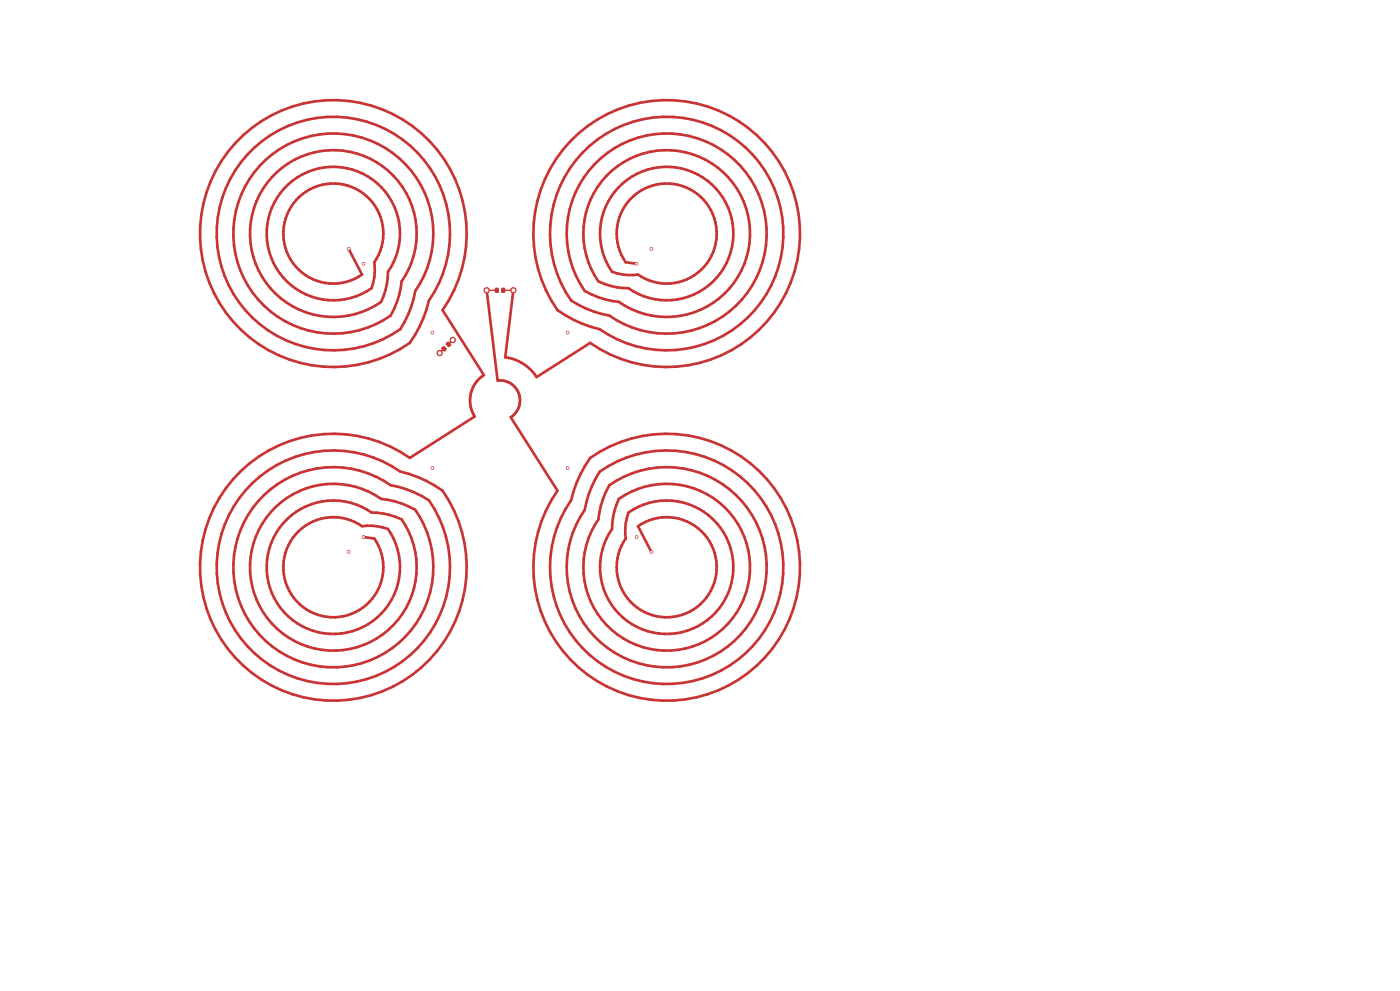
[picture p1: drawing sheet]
<svg xmlns="http://www.w3.org/2000/svg" width="420mm" height="297mm" viewBox="0 0 420 297" stroke-linecap="round" stroke-linejoin="round" font-family="sans-serif">
<g fill="#c83434" stroke="#c83434" stroke-width=".3">
<path d="M150.5 86.4h.9v1.2h-.9z"/>
<path d="M148.6 86.4h.9v1.2h-.9z"/>
<path d="M133.9 102.9l.6-.4 .7 .9-.7 .5-.7-.7z"/>
<path d="M132.5 104.2l.7-.4 .7 .9-.7 .5-.7-.7z"/>
<circle cx="135.8" cy="101.9" r=".8"/>
<circle cx="131.9" cy="105.8" r=".8"/>
<circle cx="154" cy="87" r=".8"/>
<circle cx="146" cy="87" r=".8"/>
<circle cx="190.9" cy="79.1" r=".4"/>
<circle cx="170.3" cy="99.7" r=".4"/>
<circle cx="195.4" cy="74.6" r=".4"/>
<circle cx="109.1" cy="79.1" r=".4"/>
<circle cx="129.7" cy="99.7" r=".4"/>
<circle cx="104.6" cy="74.6" r=".4"/>
<circle cx="109.1" cy="160.9" r=".4"/>
<circle cx="129.7" cy="140.3" r=".4"/>
<circle cx="104.6" cy="165.4" r=".4"/>
<circle cx="190.9" cy="160.9" r=".4"/>
<circle cx="170.3" cy="140.3" r=".4"/>
<circle cx="195.4" cy="165.4" r=".4"/>
</g>
<path d="M146 87h3M150.9 87h3.1M133.2 104.5l-1.3 1.3M135.8 101.9l-1.3 1.3" fill="none" stroke="#c83434" stroke-width=".4"/>
<path d="M104.6 74.6l4 7.7-1.1 .7a15 15 0 0 1-22.3-10.8 15 15 0 0 1 18.3-16.8 15 15 0 0 1 8.8 23.2 16 16 0 0 1-.8 7.8 20 20 0 0 1-31.1-12.4 20 20 0 0 1 23.6-23.6 20 20 0 0 1 12.4 31.1 20.6 20.6 0 0 1-2.1 9 25 25 0 0 1-38.8-15.4 25 25 0 0 1 29.6-29.6 25 25 0 0 1 15.4 38.8 25.4 25.4 0 0 1-3.3 10.3 30 30 0 0 1-46.6-18.5 30 30 0 0 1 35.5-35.5 30 30 0 0 1 18.5 46.6 30.4 30.4 0 0 1-4.5 11.5 35 35 0 0 1-54.4-21.6 35 35 0 0 1 41.4-41.4 35 35 0 0 1 21.6 54.4 35.4 35.4 0 0 1-5.8 12.7 40 40 0 0 1-62.1-24.7 40 40 0 0 1 47.3-47.3 40 40 0 0 1 24.7 62.1l12.4 19.5-.6 .4a9 9 0 0 0-2.2 12l-19.5 12.4-2.9-1.8a40 40 0 0 0-59.6 28.8 40 40 0 0 0 48.8 44.7 40 40 0 0 0 23.6-61.8 35.8 35.8 0 0 0-12.7-5.8 35 35 0 0 0-54.4 21.6 35 35 0 0 0 41.4 41.4 35 35 0 0 0 21.6-54.4 30.7 30.7 0 0 0-11.5-4.5 30 30 0 0 0-46.6 18.5 30 30 0 0 0 35.5 35.5 30 30 0 0 0 18.5-46.6 25.7 25.7 0 0 0-10.3-3.3 25 25 0 0 0-38.8 15.4 25 25 0 0 0 29.6 29.6 25 25 0 0 0 15.4-38.8 20.9 20.9 0 0 0-9-2.1 20 20 0 0 0-31.1 12.4 20 20 0 0 0 23.6 23.6 20 20 0 0 0 12.4-31.1 16.3 16.3 0 0 0-7.8-.8 15 15 0 0 0-23.3 9.3 15 15 0 0 0 17.7 17.7 15 15 0 0 0 9.3-23.3l-3.2-.5M190.9 79.1l-3.2-.5-.7-1.1a15 15 0 0 1 10.8-22.3 15 15 0 0 1 16.8 18.3 15 15 0 0 1-23.2 8.8 16 16 0 0 1-7.8-.8 20 20 0 0 1 12.4-31.1 20 20 0 0 1 23.6 23.6 20 20 0 0 1-31.1 12.4 20.6 20.6 0 0 1-9-2.1 25 25 0 0 1 15.4-38.8 25 25 0 0 1 29.6 29.6 25 25 0 0 1-38.8 15.4 25.4 25.4 0 0 1-10.3-3.3 30 30 0 0 1 18.5-46.6 30 30 0 0 1 35.5 35.5 30 30 0 0 1-46.6 18.5 30.4 30.4 0 0 1-11.5-4.5 35 35 0 0 1 21.6-54.4 35 35 0 0 1 41.4 41.4 35 35 0 0 1-54.4 21.6 35.4 35.4 0 0 1-12.7-5.8 40 40 0 0 1 24.7-62.1 40 40 0 0 1 47.3 47.3 40 40 0 0 1-62.1 24.7l-16.1 10.2-.6-.8a13 13 0 0 0-8.8-5.1l2.4-20.1M146 87l3.3 27h.5a6 6 0 0 1 5.9 4.2 6 6 0 0 1-2.5 6.9l14 22-1.8 2.9a40 40 0 0 0 28.8 59.6 40 40 0 0 0 44.7-48.8 40 40 0 0 0-61.8-23.6 35.8 35.8 0 0 0-5.8 12.7 35 35 0 0 0 21.6 54.4 35 35 0 0 0 41.4-41.4 35 35 0 0 0-54.4-21.6 30.7 30.7 0 0 0-4.5 11.5 30 30 0 0 0 18.5 46.6 30 30 0 0 0 35.5-35.5 30 30 0 0 0-46.6-18.5 25.7 25.7 0 0 0-3.3 10.3 25 25 0 0 0 15.4 38.8 25 25 0 0 0 29.6-29.6 25 25 0 0 0-38.8-15.4 20.9 20.9 0 0 0-2.1 9 20 20 0 0 0 12.4 31.1 20 20 0 0 0 23.6-23.6 20 20 0 0 0-31.1-12.4 16.3 16.3 0 0 0-.8 7.8 15 15 0 0 0 9.3 23.3 15 15 0 0 0 17.7-17.7 15 15 0 0 0-23.3-9.3l4 7.7" fill="none" stroke="#c83434" stroke-width=".8"/>
<g fill="#fff" stroke="#fff" stroke-width=".3">
<circle cx="190.9" cy="79.1" r=".2"/>
<circle cx="170.3" cy="99.7" r=".2"/>
<circle cx="195.4" cy="74.6" r=".2"/>
<circle cx="109.1" cy="79.1" r=".2"/>
<circle cx="129.7" cy="99.7" r=".2"/>
<circle cx="104.6" cy="74.6" r=".2"/>
<circle cx="109.1" cy="160.9" r=".2"/>
<circle cx="129.7" cy="140.3" r=".2"/>
<circle cx="104.6" cy="165.4" r=".2"/>
<circle cx="190.9" cy="160.9" r=".2"/>
<circle cx="170.3" cy="140.3" r=".2"/>
<circle cx="195.4" cy="165.4" r=".2"/>
<circle cx="135.8" cy="101.9" r=".4"/>
<circle cx="131.9" cy="105.8" r=".4"/>
<circle cx="154" cy="87" r=".4"/>
<circle cx="146" cy="87" r=".4"/>
<circle cx="175.9" cy="109.3" r="1.7"/>
<circle cx="124.1" cy="109.3" r="1.7"/>
<circle cx="139.3" cy="145.9" r="1.7"/>
</g>
</svg>
